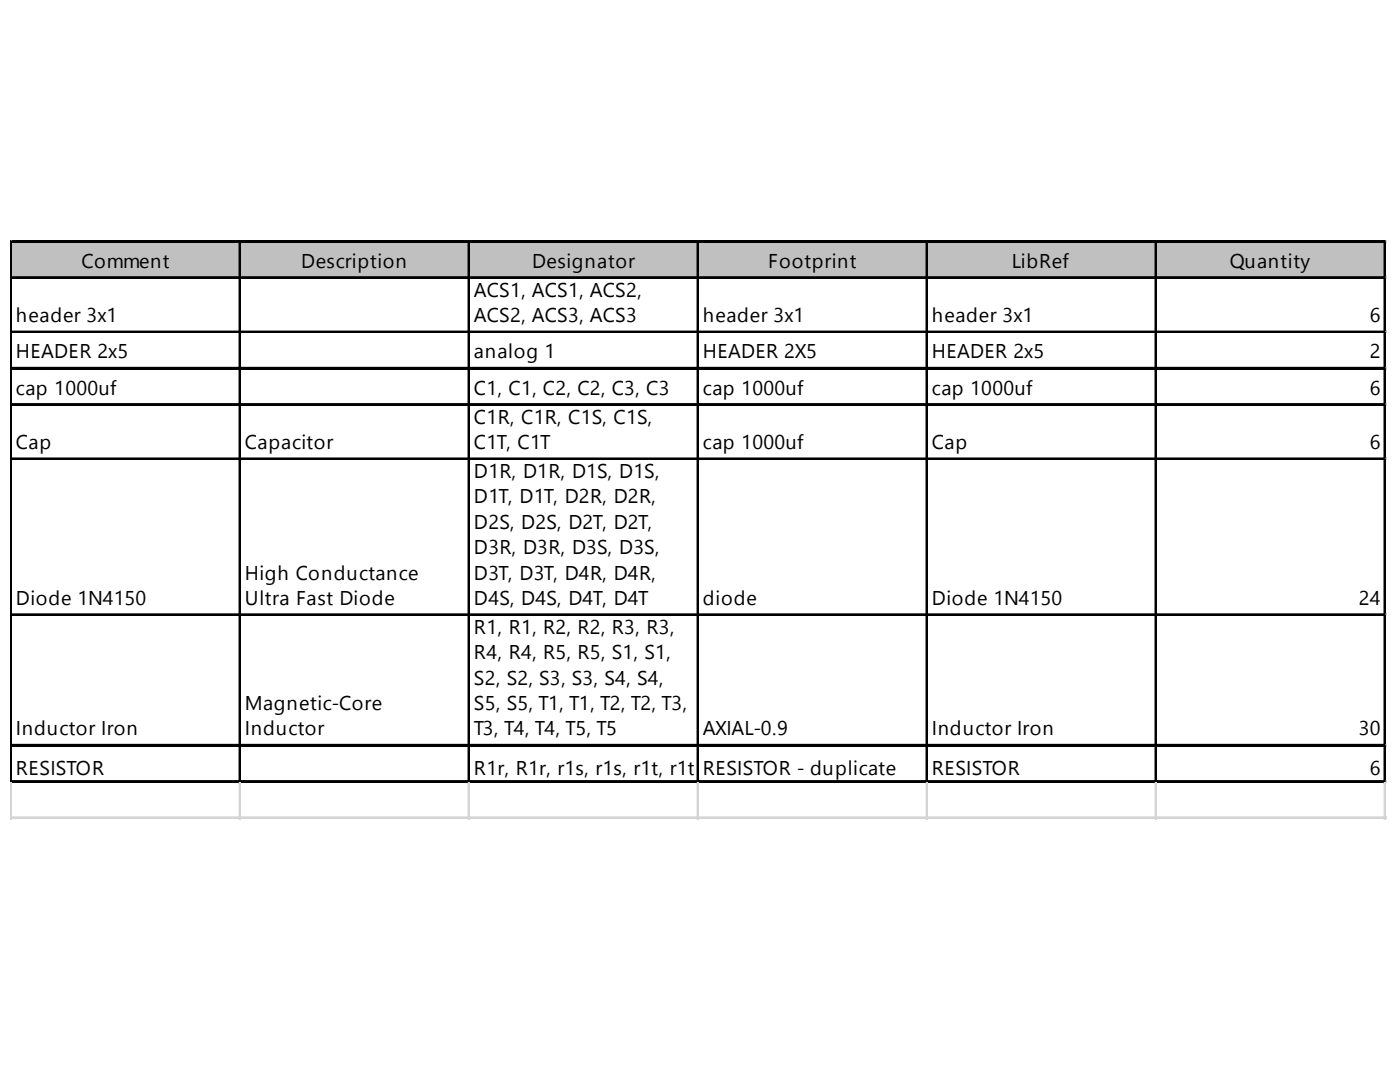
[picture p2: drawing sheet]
<svg xmlns="http://www.w3.org/2000/svg" width="271mm" height="206mm" viewBox="0 0 271 206" stroke-linecap="round" stroke-linejoin="round" font-family="sans-serif">
<defs><g id="words">
<g font-size="3.9">
<text x="15.7" y="51.8">Comment</text>
<text x="58.3" y="51.8">Description</text>
<text x="103" y="51.8">Designator</text>
<text x="148.7" y="51.8">Footprint</text>
<text x="195.8" y="51.8">LibRef</text>
<text x="238" y="51.8">Quantity</text>
<text x="91.7" y="57.4">ACS1, ACS1, ACS2,</text>
<text x="3.1" y="62.3">header 3x1</text>
<text x="91.7" y="62.3">ACS2, ACS3, ACS3</text>
<text x="136" y="62.3">header 3x1</text>
<text x="180.3" y="62.3">header 3x1</text>
<text x="265.1" y="62.3">6</text>
<text x="3.1" y="69.3">HEADER 2x5</text>
<text x="91.7" y="69.3">analog 1</text>
<text x="136" y="69.3">HEADER 2X5</text>
<text x="180.3" y="69.3">HEADER 2x5</text>
<text x="265.1" y="69.3">2</text>
<text x="3.1" y="76.4">cap 1000uf</text>
<text x="91.7" y="76.4">C1, C1, C2, C2, C3, C3</text>
<text x="136" y="76.4">cap 1000uf</text>
<text x="180.3" y="76.4">cap 1000uf</text>
<text x="265.1" y="76.4">6</text>
<text x="91.7" y="82">C1R, C1R, C1S, C1S,</text>
<text x="3.1" y="86.9">Cap</text>
<text x="47.4" y="86.9">Capacitor</text>
<text x="91.7" y="86.9">C1T, C1T</text>
<text x="136" y="86.9">cap 1000uf</text>
<text x="180.3" y="86.9">Cap</text>
<text x="265.1" y="86.9">6</text>
<text x="91.7" y="92.5">D1R, D1R, D1S, D1S,</text>
<text x="91.7" y="97.4">D1T, D1T, D2R, D2R,</text>
<text x="91.7" y="102.3">D2S, D2S, D2T, D2T,</text>
<text x="91.7" y="107.2">D3R, D3R, D3S, D3S,</text>
<text x="47.4" y="112.1">High Conductance</text>
<text x="91.7" y="112.1">D3T, D3T, D4R, D4R,</text>
<text x="3.1" y="117">Diode 1N4150</text>
<text x="47.4" y="117">Ultra Fast Diode</text>
<text x="91.7" y="117">D4S, D4S, D4T, D4T</text>
<text x="136" y="117">diode</text>
<text x="180.3" y="117">Diode 1N4150</text>
<text x="263" y="117">24</text>
<text x="91.7" y="122.6">R1, R1, R2, R2, R3, R3,</text>
<text x="91.7" y="127.5">R4, R4, R5, R5, S1, S1,</text>
<text x="47.4" y="137.4">Magnetic-Core</text>
<text x="91.7" y="132.5">S2, S2, S3, S3, S4, S4,</text>
<text x="91.7" y="137.4">S5, S5, T1, T1, T2, T2, T3,</text>
<text x="3.1" y="142.3">Inductor Iron</text>
<text x="47.4" y="142.3">Inductor</text>
<text x="91.7" y="142.3">T3, T4, T4, T5, T5</text>
<text x="136" y="142.3">AXIAL-0.9</text>
<text x="180.3" y="142.3">Inductor Iron</text>
<text x="263" y="142.3">30</text>
<text x="3.1" y="150">RESISTOR</text>
<text x="91.7" y="150">R1r, R1r, r1s, r1s, r1t, r1t</text>
<text x="136" y="150">RESISTOR - duplicate</text>
<text x="180.3" y="150">RESISTOR</text>
<text x="265.1" y="150">6</text>
</g>
</g></defs>
<path d="M2.3 46.9h266v7.1h-266z" fill="#c0c0c0"/>
<g fill="none" stroke="#000" stroke-width=".35">
<path d="M2 46.6v104.8M2.2 46.6v104.8M2.4 46.6h265.9M2.4 46.8h265.9M2.4 53.6h265.9M2.4 53.8h265.9M46.3 46.9v104.5M46.5 46.9v104.5M90.7 46.9v104.5M90.8 46.9v104.5M135 46.9v104.5M135.1 46.9v104.5"/>
<path d="M179.3 46.9v104.5M179.5 46.9v104.5M223.6 46.9v104.5M223.8 46.9v104.5M267.9 46.9v104.5M268.1 46.9v104.5M2.4 64.1h265.9M2.4 64.3h265.9M2.4 71.1h265.9M2.4 71.3h265.9M2.4 78.2h265.9M2.4 78.3h265.9"/>
<path d="M2.4 88.7h265.9M2.4 88.8h265.9M2.4 118.8h265.9M2.4 119h265.9M2.4 144.1h265.9M2.4 144.2h265.9M2.4 151.1h265.9M2.4 151.3h265.9"/>
</g>
<g fill="none" stroke="#d4d4d4" stroke-width=".35">
<path d="M268.3 46.6h.1M2 151.4v7.1M2.2 151.4v7.1M46.3 151.4v7.1M46.5 151.4v7.1M90.7 151.4v7.1M90.8 151.4v7.1M135 151.4v7.1M135.1 151.4v7.1M179.3 151.4v7.1M179.5 151.4v7.1M223.6 151.4v7.1"/>
<path d="M223.8 151.4v7.1M267.9 151.4v7.1M268.1 151.4v7.1"/>
</g>
<path d="M268.3 46.6v.3z" fill="#d4d4d4"/>
<path d="M268.3 53.6h.1" fill="none" stroke="#d4d4d4" stroke-width=".35"/>
<path d="M268.3 53.6v.4z" fill="#d4d4d4"/>
<path d="M268.3 64.1h.1" fill="none" stroke="#d4d4d4" stroke-width=".35"/>
<path d="M268.3 64.1v.4z" fill="#d4d4d4"/>
<path d="M268.3 71.1h.1" fill="none" stroke="#d4d4d4" stroke-width=".35"/>
<path d="M268.3 71.1v.4z" fill="#d4d4d4"/>
<path d="M268.3 78.2h.1" fill="none" stroke="#d4d4d4" stroke-width=".35"/>
<path d="M268.3 78.2v.3z" fill="#d4d4d4"/>
<path d="M268.3 88.7h.1" fill="none" stroke="#d4d4d4" stroke-width=".35"/>
<path d="M268.3 88.7v.3z" fill="#d4d4d4"/>
<path d="M268.3 118.8h.1" fill="none" stroke="#d4d4d4" stroke-width=".35"/>
<path d="M268.3 118.8v.4z" fill="#d4d4d4"/>
<path d="M268.3 144.1h.1" fill="none" stroke="#d4d4d4" stroke-width=".35"/>
<path d="M268.3 144.1v.3z" fill="#d4d4d4"/>
<path d="M268.3 151.1h.1" fill="none" stroke="#d4d4d4" stroke-width=".35"/>
<path d="M268.3 151.1v.3z" fill="#d4d4d4"/>
<path d="M2 158.1h266.3M2 158.3h266.3" fill="none" stroke="#d4d4d4" stroke-width=".35"/>
<use href="#words"/>
</svg>
